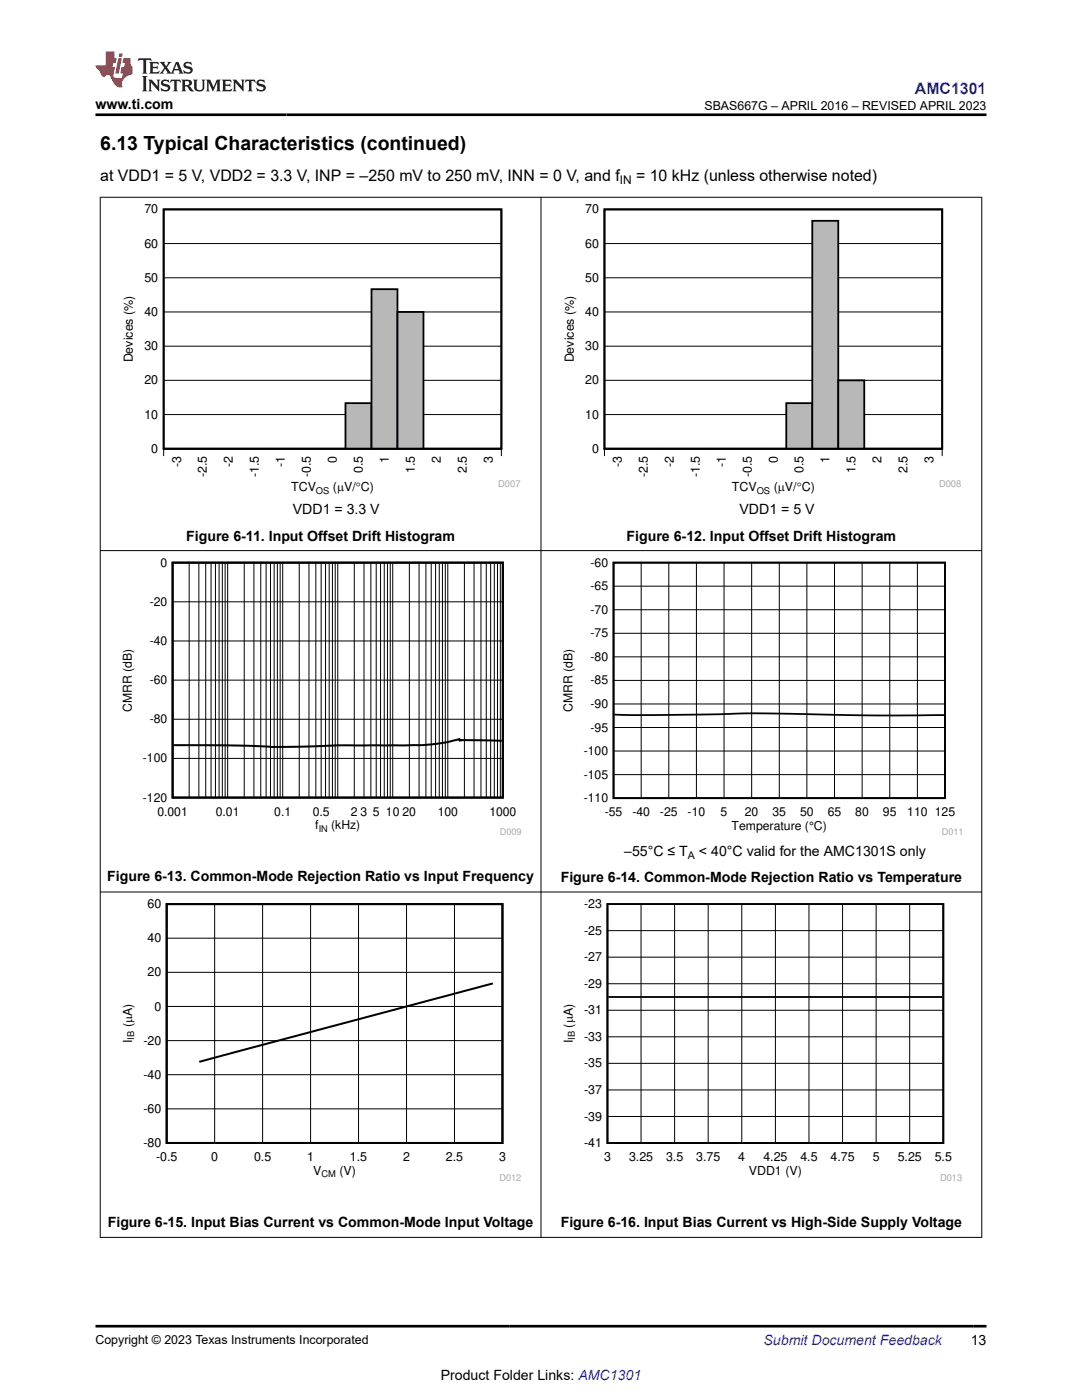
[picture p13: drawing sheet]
<svg xmlns="http://www.w3.org/2000/svg" width="216mm" height="279mm" viewBox="0 0 216 279" stroke-linecap="round" stroke-linejoin="round" font-family="sans-serif">
<defs><g id="words">
<text font-size="3.9" x="20" y="29.9">6.13 Typical Characteristics (continued)</text>
<text font-size="3.2" fill="#00f" x="182.6" y="18.7">AMC1301</text>
<g font-size="3.2">
<text x="20" y="36.1">at VDD1 = 5 V, VDD2 = 3.3 V, INP = –250 mV to 250 mV, INN = 0 V, and f</text>
<text x="126.9" y="36.1">= 10 kHz (unless otherwise noted)</text>
</g>
<g font-size="2.8">
<text x="19" y="21.8">www.ti.com</text>
<text x="37.2" y="107.9">Figure 6-11. Input Offset Drift Histogram</text>
<text x="58.4" y="102.7">VDD1 = 3.3 V</text>
<text x="125" y="107.9">Figure 6-12. Input Offset Drift Histogram</text>
<text x="147.6" y="102.7">VDD1 = 5 V</text>
<text x="124.6" y="170.8">–55°C ≤ T</text>
<text x="139.5" y="170.8">&lt; 40°C valid for the AMC1301S only</text>
<text x="21.4" y="175.9">Figure 6-13. Common-Mode Rejection Ratio vs Input Frequency</text>
<text x="111.9" y="176">Figure 6-14. Common-Mode Rejection Ratio vs Temperature</text>
<text x="21.5" y="244.9">Figure 6-15. Input Bias Current vs Common-Mode Input Voltage</text>
<text x="111.9" y="244.9">Figure 6-16. Input Bias Current vs High-Side Supply Voltage</text>
<text x="193.7" y="268.5">13</text>
<text x="87.9" y="275.3">Product Folder Links: AMC1301</text>
</g>
<text font-size="2.8" fill="#00f" x="152.4" y="268.5">Submit Document Feedback</text>
<g font-size="2.5">
<text x="140.6" y="21.9">SBAS667G – APRIL 2016 – REVISED APRIL 2023</text>
<text x="28.8" y="42.6">70</text>
<text x="116.8" y="42.6">70</text>
<text x="28.8" y="49.4">60</text>
<text x="116.8" y="49.4">60</text>
<text x="28.8" y="56.2">50</text>
<text x="116.8" y="56.2">50</text>
<text x="28.8" y="63.1">40</text>
<text x="116.8" y="63.1">40</text>
<text x="28.8" y="69.9">30</text>
<text x="116.8" y="69.9">30</text>
<text x="26.5" y="72.3" transform="rotate(-90 26.5 72.3)">Devices (%)</text>
<text x="28.8" y="76.7">20</text>
<text x="114.5" y="72.3" transform="rotate(-90 114.5 72.3)">Devices (%)</text>
<text x="116.8" y="76.7">20</text>
<text x="28.8" y="83.5">10</text>
<text x="116.8" y="83.5">10</text>
<text x="30.2" y="90.4">0</text>
<text x="36.1" y="93.2" transform="rotate(-90 36.1 93.2)">-3</text>
<text x="41.3" y="95.2" transform="rotate(-90 41.3 95.2)">-2.5</text>
<text x="46.5" y="93.2" transform="rotate(-90 46.5 93.2)">-2</text>
<text x="51.7" y="95.2" transform="rotate(-90 51.7 95.2)">-1.5</text>
<text x="56.9" y="93.2" transform="rotate(-90 56.9 93.2)">-1</text>
<text x="62" y="95.2" transform="rotate(-90 62 95.2)">-0.5</text>
<text x="67.2" y="92.3" transform="rotate(-90 67.2 92.3)">0</text>
<text x="72.4" y="94.4" transform="rotate(-90 72.4 94.4)">0.5</text>
<text x="77.6" y="92.3" transform="rotate(-90 77.6 92.3)">1</text>
<text x="82.8" y="94.4" transform="rotate(-90 82.8 94.4)">1.5</text>
<text x="88" y="92.3" transform="rotate(-90 88 92.3)">2</text>
<text x="93.1" y="94.4" transform="rotate(-90 93.1 94.4)">2.5</text>
<text x="98.3" y="92.3" transform="rotate(-90 98.3 92.3)">3</text>
<text x="118.1" y="90.4">0</text>
<text x="124.1" y="93.2" transform="rotate(-90 124.1 93.2)">-3</text>
<text x="129.3" y="95.2" transform="rotate(-90 129.3 95.2)">-2.5</text>
<text x="134.4" y="93.2" transform="rotate(-90 134.4 93.2)">-2</text>
<text x="139.6" y="95.2" transform="rotate(-90 139.6 95.2)">-1.5</text>
<text x="144.8" y="93.2" transform="rotate(-90 144.8 93.2)">-1</text>
<text x="150" y="95.2" transform="rotate(-90 150 95.2)">-0.5</text>
<text x="155.2" y="92.3" transform="rotate(-90 155.2 92.3)">0</text>
<text x="160.4" y="94.4" transform="rotate(-90 160.4 94.4)">0.5</text>
<text x="165.5" y="92.3" transform="rotate(-90 165.5 92.3)">1</text>
<text x="170.7" y="94.4" transform="rotate(-90 170.7 94.4)">1.5</text>
<text x="175.9" y="92.3" transform="rotate(-90 175.9 92.3)">2</text>
<text x="181.1" y="94.4" transform="rotate(-90 181.1 94.4)">2.5</text>
<text x="186.3" y="92.3" transform="rotate(-90 186.3 92.3)">3</text>
<text x="58.1" y="98.1">TCV</text>
<text x="66.4" y="98.1">(PV/qC)</text>
<text x="146.1" y="98.1">TCV</text>
<text x="154.4" y="98.1">(PV/qC)</text>
<text x="29.4" y="181.2">60</text>
<text x="116.6" y="181.2">-23</text>
<text x="29.4" y="188">40</text>
<text x="116.6" y="191.8">-27</text>
<text x="116.6" y="186.5">-25</text>
<text x="29.4" y="194.9">20</text>
<text x="116.6" y="197.1">-29</text>
<text x="30.8" y="201.7">0</text>
<text x="116.6" y="202.4">-31</text>
<text x="26.3" y="208.2" transform="rotate(-90 26.3 208.2)">I</text>
<text x="26.3" y="205.1" transform="rotate(-90 26.3 205.1)">(PA)</text>
<text x="28.6" y="208.5">-20</text>
<text x="114.3" y="208.2" transform="rotate(-90 114.3 208.2)">I</text>
<text x="114.3" y="205.1" transform="rotate(-90 114.3 205.1)">(PA)</text>
<text x="116.6" y="207.7">-33</text>
<text x="28.6" y="215.3">-40</text>
<text x="116.6" y="213">-35</text>
<text x="116.6" y="218.3">-37</text>
<text x="28.6" y="222.1">-60</text>
<text x="116.6" y="223.6">-39</text>
<text x="28.6" y="228.9">-80</text>
<text x="31.1" y="231.7">-0.5</text>
<text x="42.1" y="231.7">0</text>
<text x="50.7" y="231.7">0.5</text>
<text x="61.3" y="231.7">1</text>
<text x="69.8" y="231.7">1.5</text>
<text x="80.4" y="231.7">2</text>
<text x="89" y="231.7">2.5</text>
<text x="99.6" y="231.7">3</text>
<text x="116.6" y="228.9">-41</text>
<text x="120.5" y="231.7">3</text>
<text x="125.5" y="231.7">3.25</text>
<text x="132.9" y="231.7">3.5</text>
<text x="138.9" y="231.7">3.75</text>
<text x="147.3" y="231.7">4</text>
<text x="152.3" y="231.7">4.25</text>
<text x="159.7" y="231.7">4.5</text>
<text x="165.7" y="231.7">4.75</text>
<text x="174.1" y="231.7">5</text>
<text x="179.1" y="231.7">5.25</text>
<text x="186.5" y="231.7">5.5</text>
<text x="62.5" y="234.6">V</text>
<text x="67.7" y="234.6">(V)</text>
<text x="149.4" y="234.6">VDD1 (V)</text>
<text x="19" y="268.2">Copyright © 2023 Texas Instruments Incorporated</text>
</g>
<g font-size="2.4">
<text x="123.7" y="36.7">IN</text>
<text x="32" y="113.1">0</text>
<text x="117.8" y="113.1">-60</text>
<text x="117.8" y="117.8">-65</text>
<text x="29.9" y="120.9">-20</text>
<text x="117.8" y="122.5">-70</text>
<text x="29.9" y="128.7">-40</text>
<text x="117.8" y="131.9">-80</text>
<text x="117.8" y="127.2">-75</text>
<text x="29.9" y="136.5">-60</text>
<text x="117.8" y="136.6">-85</text>
<text x="26.3" y="142" transform="rotate(-90 26.3 142)">CMRR (dB)</text>
<text x="114.3" y="142.1" transform="rotate(-90 114.3 142.1)">CMRR (dB)</text>
<text x="117.8" y="141.3">-90</text>
<text x="29.9" y="144.3">-80</text>
<text x="117.8" y="146">-95</text>
<text x="28.5" y="152.2">-100</text>
<text x="116.5" y="155.4">-105</text>
<text x="116.5" y="150.7">-100</text>
<text x="28.5" y="160">-120</text>
<text x="116.5" y="160.1">-110</text>
<text x="31.4" y="162.8">0.001</text>
<text x="43.1" y="162.8">0.01</text>
<text x="54.7" y="162.8">0.1</text>
<text x="62.4" y="162.8">0.5</text>
<text x="62.9" y="165.5">f</text>
<text x="66.1" y="165.5">(kHz)</text>
<text x="70" y="162.8">2</text>
<text x="72" y="162.8">3</text>
<text x="74.4" y="162.8">5</text>
<text x="77" y="162.8">10</text>
<text x="80.3" y="162.8">20</text>
<text x="87.3" y="162.8">100</text>
<text x="97.6" y="162.8">1000</text>
<text x="120.7" y="162.9">-55</text>
<text x="126.2" y="162.9">-40</text>
<text x="131.7" y="162.9">-25</text>
<text x="137.2" y="162.9">-10</text>
<text x="143.8" y="162.9">5</text>
<text x="146" y="165.7">Temperature (°C)</text>
<text x="148.6" y="162.9">20</text>
<text x="154.1" y="162.9">35</text>
<text x="159.6" y="162.9">50</text>
<text x="165.2" y="162.9">65</text>
<text x="170.7" y="162.9">80</text>
<text x="176.2" y="162.9">95</text>
<text x="181" y="162.9">110 125</text>
</g>
<text font-size="2.1" x="137.3" y="171.4">A</text>
<g font-size="1.9">
<text x="63" y="98.5">OS</text>
<text x="151" y="98.5">OS</text>
<text x="26.8" y="207.5" transform="rotate(-90 26.8 207.5)">IB</text>
<text x="114.7" y="207.5" transform="rotate(-90 114.7 207.5)">IB</text>
<text x="64.2" y="235">CM</text>
</g>
<g font-size="1.9" fill="#a8a8a8">
<text x="99.4" y="97.1">D007</text>
<text x="187.4" y="97.1">D008</text>
<text x="99.6" y="235.6">D012</text>
<text x="187.6" y="235.6">D013</text>
</g>
<text font-size="1.8" x="63.6" y="165.9">IN</text>
<g font-size="1.8" fill="#a8a8a8">
<text x="99.7" y="166.6">D009</text>
<text x="188" y="166.7">D011</text>
</g>
</g></defs>
<path d="M32.7 41.8h67.3v47.8h-67.3zM32.7 89.6h5.1zM37.8 89.6h5.2zM43 89.6h5.2zM48.2 89.6h5.2zM53.4 89.6h5.2zM58.6 89.6h5.2zM63.8 89.6h5.1z" fill="none" stroke="#000" stroke-width=".36"/>
<path d="M32.7 55.4h67.4M32.7 48.6h67.4M32.7 41.8h67.4M32.7 75.9h67.4M32.7 69.1h67.4M32.7 62.3h67.4M32.7 91v-1.4h67.4l-.1 1.4M32.7 82.7h67.4" fill="none" stroke="#000" stroke-width=".2"/>
<path d="M32.7 89.6h36.2" fill="none" stroke="#b8b8b8" stroke-width=".2"/>
<path d="M68.9 80.5h5.2v9.1h-5.2z" fill-rule="evenodd" fill="#b8b8b8"/>
<path d="M68.9 80.5h5.2v9.1h-5.2z" fill="none" stroke="#000" stroke-width=".36"/>
<path d="M74.1 57.7h5.2v31.9h-5.2z" fill-rule="evenodd" fill="#b8b8b8"/>
<path d="M74.1 57.7h5.2v31.9h-5.2z" fill="none" stroke="#000" stroke-width=".36"/>
<path d="M79.3 62.3h5.2v27.3h-5.2z" fill-rule="evenodd" fill="#b8b8b8"/>
<path d="M32.7 41.8h67.3v47.8h-67.3zM79.3 62.3h5.2v27.3h-5.2zM84.5 89.6h5.2zM89.7 89.6h5.2zM94.9 89.6h5.1z" fill="none" stroke="#000" stroke-width=".36"/>
<path d="M84.5 89.6h15.6" fill="none" stroke="#b8b8b8" stroke-width=".2"/>
<path d="M112.1 40.8h79.7v57.8h-79.7z" fill-rule="evenodd" fill="#fff"/>
<path d="M120.6 41.8h67.4v47.8h-67.4zM120.6 89.6h5.2zM125.8 89.6h5.2zM131 89.6h5.2zM136.2 89.6h5.1zM141.3 89.6h5.2zM146.5 89.6h5.2zM151.7 89.6h5.2z" fill="none" stroke="#000" stroke-width=".36"/>
<path d="M120.6 55.4h67.4M120.6 48.6h67.4M120.6 41.8h67.4M120.6 75.9h67.4M120.6 69.1h67.4M120.6 62.3h67.4M120.6 91v-1.4h67.4v1.4M120.6 82.7h67.4" fill="none" stroke="#000" stroke-width=".2"/>
<path d="M120.6 89.6h36.3" fill="none" stroke="#b8b8b8" stroke-width=".2"/>
<path d="M156.9 80.5h5.2v9.1h-5.2z" fill-rule="evenodd" fill="#b8b8b8"/>
<path d="M156.9 80.5h5.2v9.1h-5.2z" fill="none" stroke="#000" stroke-width=".36"/>
<path d="M162.1 44.1h5.2v45.5h-5.2z" fill-rule="evenodd" fill="#b8b8b8"/>
<path d="M162.1 44.1h5.2v45.5h-5.2z" fill="none" stroke="#000" stroke-width=".36"/>
<path d="M167.3 75.9h5.2v13.7h-5.2z" fill-rule="evenodd" fill="#b8b8b8"/>
<path d="M120.6 41.8h67.4v47.8h-67.4zM167.3 75.9h5.2v13.7h-5.2zM172.5 89.6h5.1zM177.6 89.6h5.2zM182.8 89.6h5.2z" fill="none" stroke="#000" stroke-width=".36"/>
<path d="M172.5 89.6h15.5" fill="none" stroke="#b8b8b8" stroke-width=".2"/>
<path d="M24 111.3h80v55.3h-80z" fill-rule="evenodd" fill="#fff"/>
<path d="M34.4 112.3h65.9v46.9h-65.9zM100.1 147.8l-7.4-.1-1 .1v-.3l-2.7 .7-4.7 .5-16.9 .1a170.6 170.6 0 0 1-20.1 0l-12.7-.1" fill="none" stroke="#000" stroke-width=".4"/>
<g fill="none" stroke="#000" stroke-width=".2">
<path d="M37.7 112.3v46.9M39.7 112.3v46.9M41 112.3v46.9M42.1 112.3v46.9M43 112.3v46.9M43.7 112.3v46.9M44.4 112.3v46.9M44.9 112.3v46.9M45.4 112.3v46.9M48.7 112.3v46.9M50.7 112.3v46.9M52 112.3v46.9"/>
<path d="M53.1 112.3v46.9M54 112.3v46.9M54.7 112.3v46.9M55.3 112.3v46.9M55.9 112.3v46.9M56.4 112.3v46.9M59.7 112.3v46.9M61.6 112.3v46.9M63 112.3v46.9M64.1 112.3v46.9M65 112.3v46.9M65.7 112.3v46.9"/>
<path d="M66.3 112.3v46.9M66.9 112.3v46.9M67.4 112.3v46.9M70.7 112.3v46.9M72.6 112.3v46.9M74 112.3v46.9M75.1 112.3v46.9M75.9 112.3v46.9M76.7 112.3v46.9M77.3 112.3v46.9M77.9 112.3v46.9M78.4 112.3v46.9"/>
<path d="M81.7 112.3v46.9M83.6 112.3v46.9M85 112.3v46.9M86 112.3v46.9M86.9 112.3v46.9M87.7 112.3v46.9M88.3 112.3v46.9M88.9 112.3v46.9M89.4 112.3v46.9M92.7 112.3v46.9M94.6 112.3v46.9M96 112.3v46.9"/>
<path d="M97 112.3v46.9M97.9 112.3v46.9M98.6 112.3v46.9M99.3 112.3v46.9M99.8 112.3v46.9M34.4 135.7h66M34.4 127.9h66M34.4 120.1h66M34.4 151.4h66M34.4 143.5h66"/>
</g>
<path d="M111.9 111.3h80.1v55.5h-80.1z" fill-rule="evenodd" fill="#fff"/>
<path d="M122.4 112.3h66.2v47h-66.2zM122.6 142.6l5.3 .1 12-.1a319.6 319.6 0 0 1 27.5 .1l8.3 .1 12.7-.1" fill="none" stroke="#000" stroke-width=".35"/>
<g fill="none" stroke="#000" stroke-width=".2">
<path d="M122.4 117h66.2M127.9 112.3v47M133.5 112.3v47M139 112.3v47M144.5 112.3v47M150 112.3v47M155.5 112.3v47M161 112.3v47M166.5 112.3v47M172 112.3v47M177.5 112.3v47M183.1 112.3v47"/>
<path d="M122.4 135.8h66.2M122.4 131.1h66.2M122.4 126.4h66.2M122.4 121.7h66.2M122.4 154.6h66.2M122.4 149.9h66.2M122.4 145.2h66.2M122.4 140.5h66.2"/>
</g>
<path d="M24 179.4h80v56.3h-80z" fill-rule="evenodd" fill="#fff"/>
<path d="M33.3 180.4h67v47.7h-67zM98.3 196.3l-58.5 15.6" fill="none" stroke="#000" stroke-width=".4"/>
<path d="M33.3 194.1h67M33.3 187.2h67M42.8 180.4v47.7M52.4 180.4v47.7M62 180.4v47.7M71.5 180.4v47.7M81.1 180.4v47.7M90.7 180.4v47.7M33.3 214.5h67M33.3 207.7h67M33.3 200.9h67M33.3 221.3h67" fill="none" stroke="#000" stroke-width=".2"/>
<path d="M111.9 179.4h80.1v56.3h-80.1z" fill-rule="evenodd" fill="#fff"/>
<path d="M121.2 180.4h67v47.7h-67zM121.4 199h66.6" fill="none" stroke="#000" stroke-width=".36"/>
<g fill="none" stroke="#000" stroke-width=".2">
<path d="M19.9 39.4h176.1M20 39.3v207.7M107.9 39.3v207.7M195.9 39.3v207.7M19.9 109.9h176.1M19.9 178h176.1M121.2 196.3h67M121.2 191h67M121.2 185.7h67M127.9 180.4v47.7M134.6 180.4v47.7M141.3 180.4v47.7"/>
<path d="M148 180.4v47.7M154.7 180.4v47.7M161.4 180.4v47.7M168.1 180.4v47.7M174.8 180.4v47.7M181.5 180.4v47.7M121.2 217.5h67M121.2 212.2h67M121.2 206.9h67M121.2 201.6h67M121.2 222.8h67M19.9 246.9h176.1"/>
</g>
<path d="M27.7 11.6l-.2 .6 .5-.2h.6v.1v2.2l-.2 .4h1l-.2-.4v-2.2v-.1h.5l.5 .2-.1-.6zM29.8 12.4l.2 .3v1.6l-.2 .4h1.9l.1-.6a1.08 1.08 0 0 1-1.3 .2v-.7h.6l.4 .2v-.7l-.4 .2h-.6v-.5l.2-.2a1 1 0 0 1 1 .3l-.1-.5zM31.8 12.4l1 1.1-1 1.2h.9l-.2-.2 .4-.8 .5 .8-.2 .2h1.6l-.2-.2 .1-.5h1l.1 .5-.1 .2h.9l-.2-.4-.8-1.9h-.5l-1 2.1-.8-1.1 .9-1h-.8l.2 .2-.5 .6-.3-.6 .1-.2zM35.2 12.8l.4 1h-.8zM36.8 12.5a.65 .65 0 0 0-.2 .7 .65 .65 0 0 0 .6 .5l.7 .1 .1 .3a.79 .79 0 0 1-.7 .4 .79 .79 0 0 1-.7-.5l.1 .7 .2-.1a.93 .93 0 0 0 1.1 0 .93 .93 0 0 0 .4-.9 1.46 1.46 0 0 0-1.2-.6l-.1-.3a1.09 1.09 0 0 1 1.2 .2l-.2-.6-.1 .1-.6-.2zM28.4 15.2l.2 .4v2.2l-.2 .4h1l-.2-.4v-2.2l.2-.4zM29.6 15.9l.2 .4v1.5l-.2 .4h.8l-.3-.4v-1.3l1.7 1.8v-2l.2-.4h-.8l.2 .2 .1 1.1-1.2-1.3zM32.3 16a.65 .65 0 0 0-.2 .8 .65 .65 0 0 0 .7 .4l.6 .2 .1 .2a.79 .79 0 0 1-.7 .4 .79 .79 0 0 1-.7-.5l.1 .7 .2-.1a.93 .93 0 0 0 1.1 .1 .93 .93 0 0 0 .4-1 1.46 1.46 0 0 0-1.2-.5l-.1-.4a1.09 1.09 0 0 1 1.2 .2l-.2-.6-.1 .1-.6-.1zM34.1 15.9l-.1 .6a.63 .63 0 0 1 .7-.3l.1 1.6-.3 .4h1l-.2-.4v-1.6a.66 .66 0 0 1 .8 .3l-.1-.6zM36.2 15.9l.2 .4v1.5l-.2 .4h.9l-.2-.2v-.7h.5l.1 .2a.79 .79 0 0 0 1.2 .6l-1-.9a.61 .61 0 0 0 .6-.6 .61 .61 0 0 0-.5-.7zM36.9 16.2h.2a.47 .47 0 0 1 .5 .1 .47 .47 0 0 1 .1 .5l-.2 .1-.6 .1zM38.5 15.9l.2 .2a2.27 2.27 0 0 0 .4 2 1.04 1.04 0 0 0 1.7-.7v-1.3l.2-.2h-.8l.2 .4v1.1a.6 .6 0 0 1-.6 .6 .6 .6 0 0 1-.6-.6v-1.1l.3-.4zM41.1 15.9l.2 .4v1.5l-.2 .4h.7l-.2-.4v-1.4l.9 1.9 .8-1.9v1.4l-.2 .4h1l-.3-.4v-1.5l.3-.4h-.8l-.7 1.5-.7-1.5zM44.3 15.9l.2 .4v1.5l-.2 .4h1.9l.1-.6a1.09 1.09 0 0 1-1.3 .2v-.7h.6l.4 .2v-.6l-.4 .2h-.6v-.6l.2-.1a1.01 1.01 0 0 1 1 .3l-.1-.6zM46.4 15.9l.3 .4v1.5l-.3 .4h.8l-.2-.4v-1.3l1.6 1.8v-2l.2-.4h-.7l.2 .2v1.1l-1.2-1.3zM49 15.9l-.1 .6a.63 .63 0 0 1 .8-.3v1.6l-.3 .4h1l-.2-.4v-1.6a.66 .66 0 0 1 .8 .3l-.1-.6zM51.4 16a.65 .65 0 0 0-.2 .8 .65 .65 0 0 0 .6 .4l.6 .2 .2 .2a.79 .79 0 0 1-.8 .4 .79 .79 0 0 1-.6-.5l.1 .7 .2-.1a.93 .93 0 0 0 1 .1 .93 .93 0 0 0 .5-1 1.46 1.46 0 0 0-1.3-.5l-.1-.4a1.09 1.09 0 0 1 1.3 .2l-.2-.6-.2 .1-.5-.1z" fill="#231f20"/>
<path d="M21.1 10.3v2.7h-2.1l.1 .4 .9 1a.95 .95 0 0 0 .9 .9 .59 .59 0 0 1 .6-.4 .59 .59 0 0 1 .5 .3l.4 .8a1.59 1.59 0 0 0 2.1 1.4 1.61 1.61 0 0 1 1-2.3l1-.3-.1-1.5a1.59 1.59 0 0 1-.4-1.7h-1.4l-.2 .9h.5l-.1 .9h-.5l-.2 .9v.3l.4 .1-.2 .9h-.6a.73 .73 0 0 1-1.1-.7l.3-1.5h-.5l.2-.9h.5l.2-.9h-.5v-1.3zM23.6 11.6l-.6 3.1h.7l.6-3.1zM23.8 10.7l-.1 .6h.7l.1-.6z" fill="#ed1c24"/>
<path d="M19 22.9h177.8M19 264.7h177.8" fill="none" stroke="#000" stroke-width=".53"/>
<use href="#words"/>
</svg>
